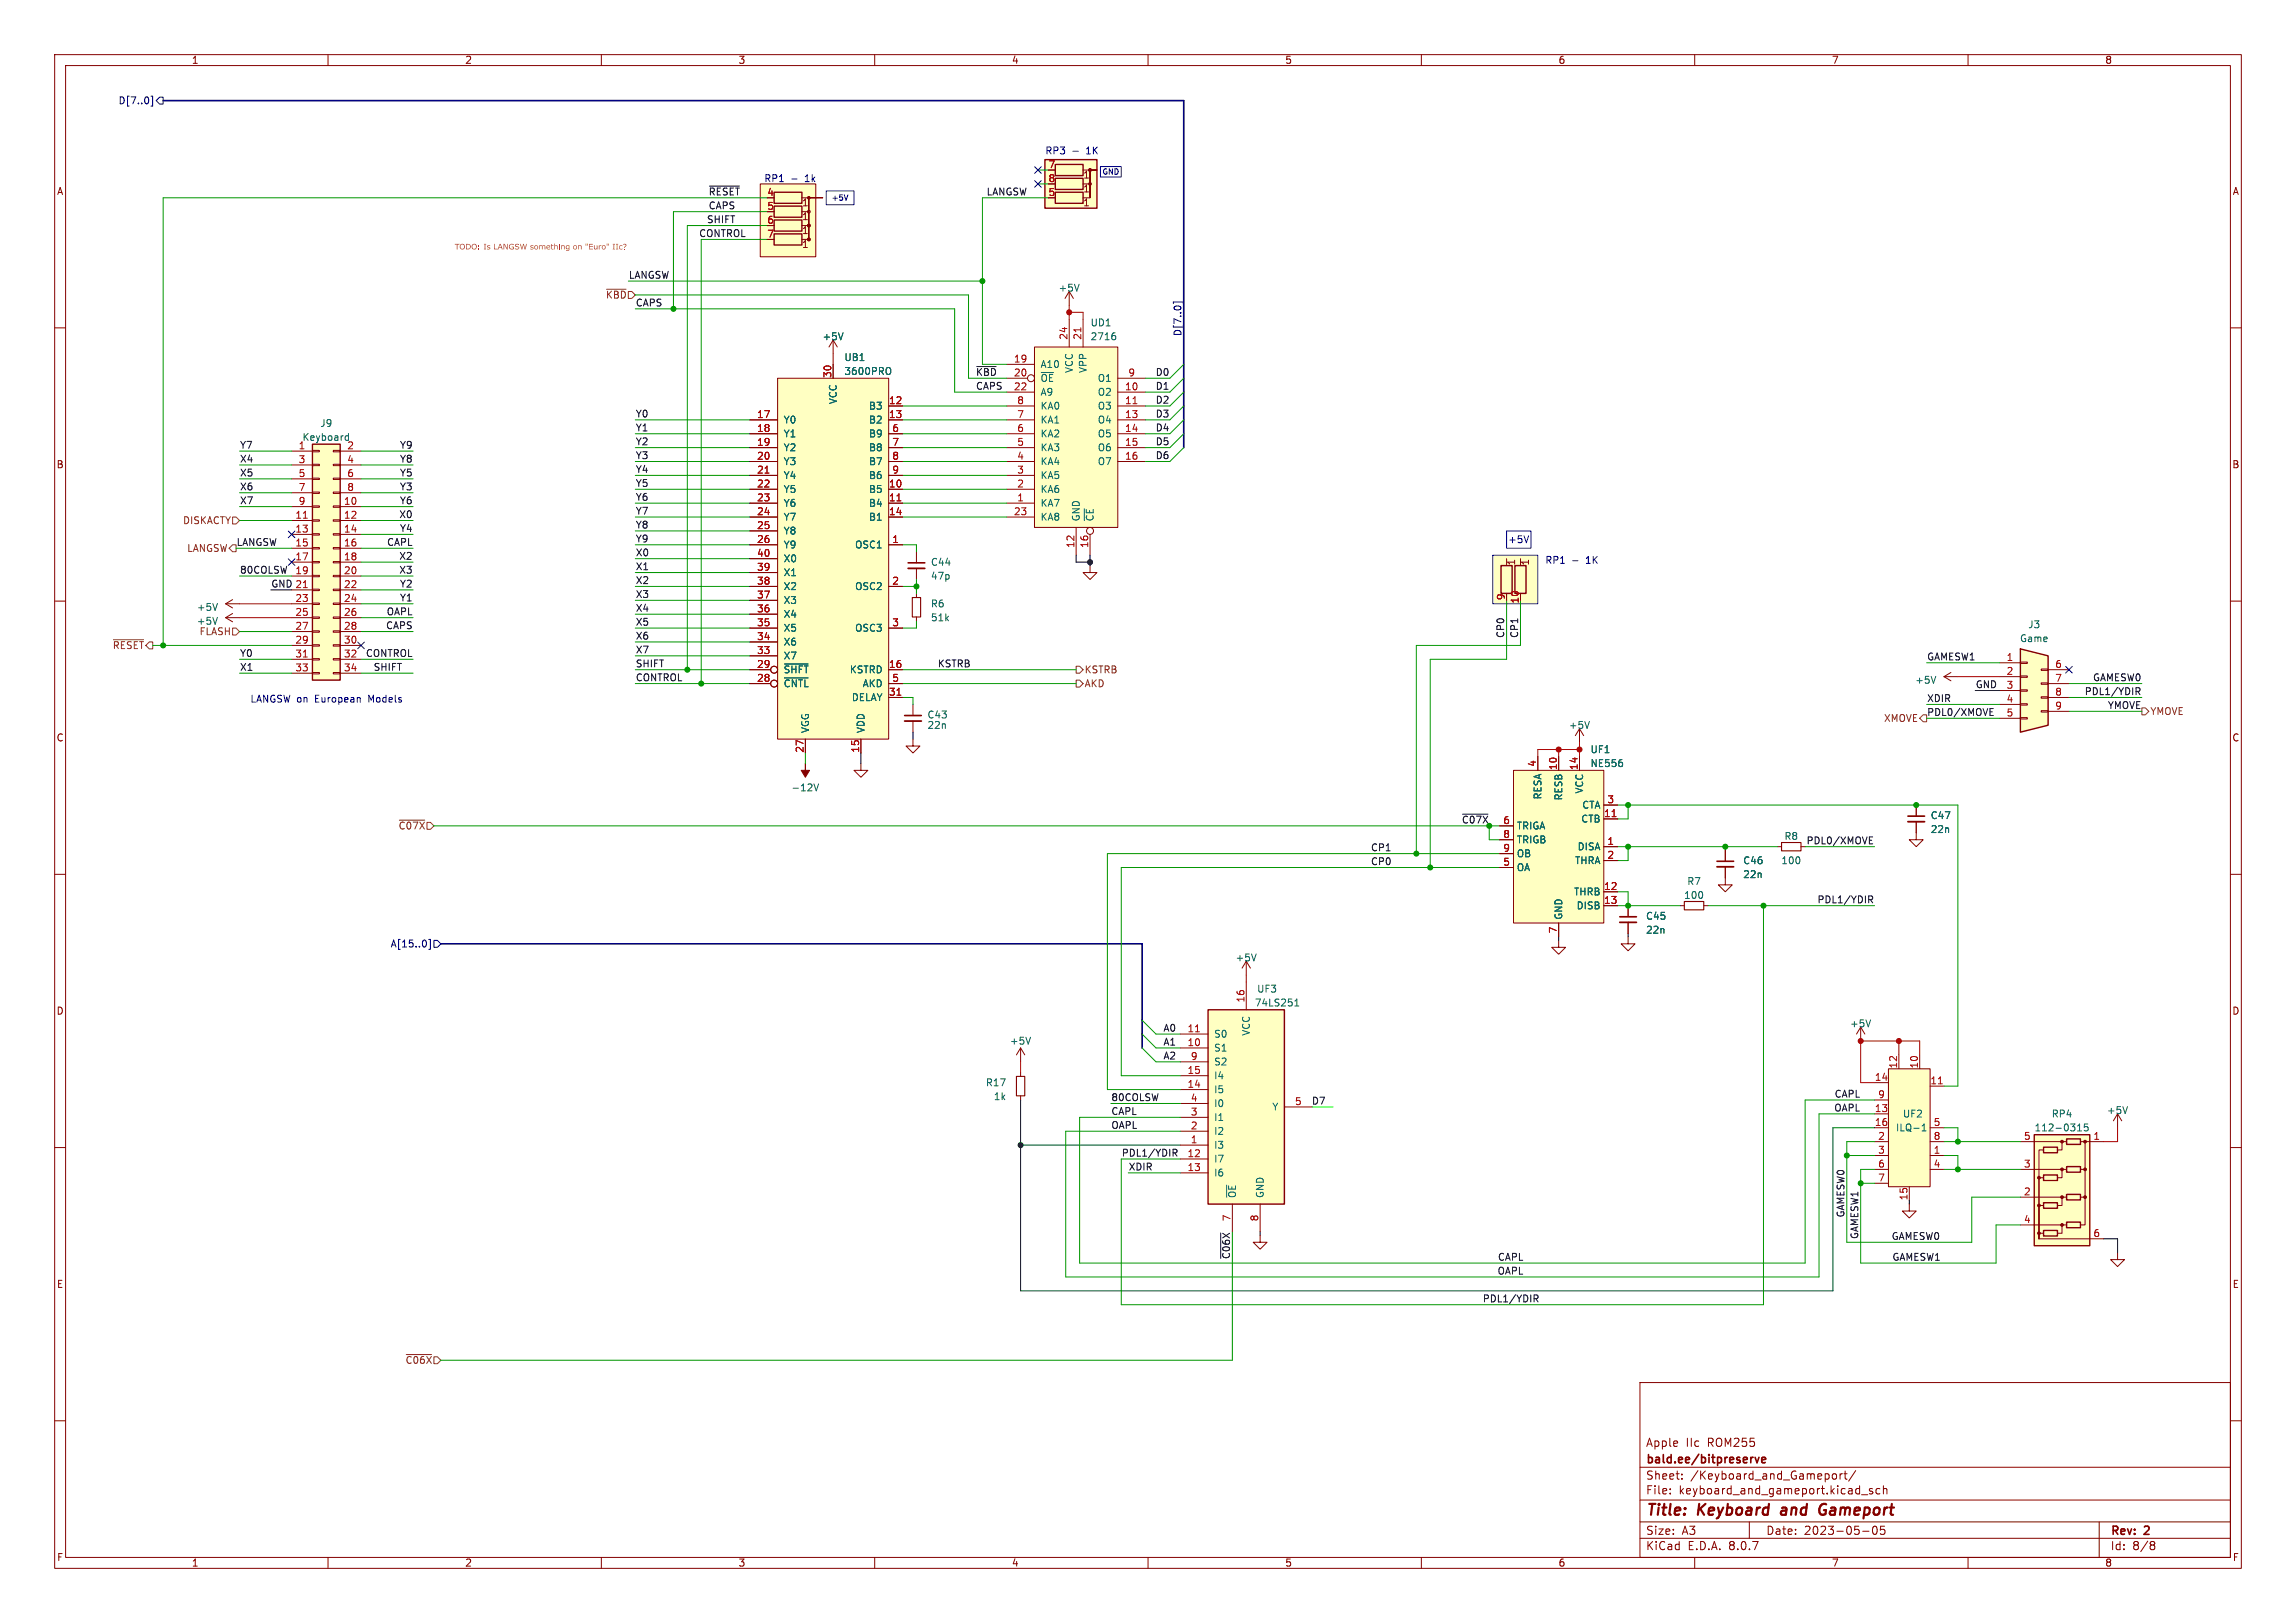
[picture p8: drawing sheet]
<svg xmlns="http://www.w3.org/2000/svg" width="420mm" height="297mm" viewBox="0 0 420 297" stroke-linecap="round" stroke-linejoin="round" font-family="sans-serif">
<defs><g id="words">
<g font-size="2.8" fill="#840000">
<text x="301" y="277.9">Title:</text>
<text x="310.6" y="277.9">Keyboard</text>
<text x="326.7" y="277.9">and</text>
<text x="334.4" y="277.9">Gameport</text>
</g>
<g font-size="2.1" fill="#840000">
<text x="301" y="268.2">bald.ee/bitpreserve</text>
<text x="301" y="265">Apple</text>
<text x="308.4" y="265">IIc</text>
<text x="312.4" y="265">ROM255</text>
<text x="301" y="273.7">File:</text>
<text x="301" y="271">Sheet:</text>
<text x="307.1" y="273.7">keyboard_and_gameport.kicad_sch</text>
<text x="309.2" y="271">/Keyboard_and_Gameport/</text>
<text x="301" y="281.1">Size:</text>
<text x="307.6" y="281.1">A3</text>
<text x="323" y="281.1">Date:</text>
<text x="330" y="281.1">2023-05-05</text>
<text x="386" y="281.3">Rev:</text>
<text x="392.4" y="281.3">2</text>
<text x="301" y="283.9">KiCad</text>
<text x="308.7" y="283.9">E.D.A.</text>
<text x="316.3" y="283.9">8.0.7</text>
<text x="386" y="283.9">Id:</text>
<text x="390.1" y="283.9">8/8</text>
</g>
<g font-size="1.8" fill="#840000">
<text x="35" y="11.9">1</text>
<text x="85" y="11.9">2</text>
<text x="135" y="11.9">3</text>
<text x="185" y="11.9">4</text>
<text x="235" y="11.9">5</text>
<text x="285" y="11.9">6</text>
<text x="335" y="11.9">7</text>
<text x="385" y="11.9">8</text>
<text x="10.3" y="35.9">A</text>
<text x="198" y="35.4">1</text>
<text x="198" y="32.9">1</text>
<text x="408.3" y="35.9">A</text>
<text x="146.6" y="38">1</text>
<text x="146.6" y="40.5">1</text>
<text x="198" y="38">1</text>
<text x="146.6" y="43">1</text>
<text x="146.6" y="45.6">1</text>
<text x="10.3" y="85.9">B</text>
<text x="408.2" y="85.9">B</text>
<text x="277.4" y="103.6" transform="rotate(-90 277.4 103.6)">1</text>
<text x="279.9" y="103.6" transform="rotate(-90 279.9 103.6)">1</text>
<text x="10.3" y="135.9">C</text>
<text x="408.2" y="135.9">C</text>
<text x="10.3" y="185.9">D</text>
<text x="408.2" y="185.9">D</text>
<text x="10.3" y="235.9">E</text>
<text x="408.3" y="235.9">E</text>
<text x="10.3" y="285.9">F</text>
<text x="35" y="286.9">1</text>
<text x="85" y="286.9">2</text>
<text x="135" y="286.9">3</text>
<text x="185" y="286.9">4</text>
<text x="235" y="286.9">5</text>
<text x="285" y="286.9">6</text>
<text x="335" y="286.9">7</text>
<text x="385" y="286.9">8</text>
<text x="408.3" y="285.9">F</text>
</g>
<g font-size="1.8" fill="#000084">
<text x="21.6" y="19.3">D[7..0]</text>
<text x="216.2" y="61.6" transform="rotate(-90 216.2 61.6)">D[7..0]</text>
<text x="71.4" y="173.6">A[15..0]</text>
</g>
<g font-size="1.8" fill="#0000c2">
<text x="191.1" y="28.3">RP3</text>
<text x="198.8" y="28.3">1K</text>
<text x="139.7" y="33.4">RP1</text>
<text x="147.4" y="33.4">1k</text>
<text x="275.8" y="99.6">+5V</text>
<text x="282.6" y="103.3">RP1</text>
<text x="290.2" y="103.3">1K</text>
<text x="45.7" y="128.7">LANGSW on</text>
<text x="57.7" y="128.7">European</text>
<text x="67.7" y="128.7">Models</text>
</g>
<g font-size="1.8" fill="#0f0f0f">
<text x="129.5" y="35.8">~{RESET}</text>
<text x="180.4" y="35.8">LANGSW</text>
<text x="129.2" y="40.9">SHIFT</text>
<text x="129.5" y="38.4">CAPS</text>
<text x="127.8" y="43.5">CONTROL</text>
<text x="114.9" y="51.1">LANGSW</text>
<text x="116.2" y="56.2">CAPS</text>
<text x="178.4" y="68.9">~{KBD} 20</text>
<text x="178.4" y="71.4">CAPS</text>
<text x="211.3" y="71.4">D1</text>
<text x="211.3" y="68.9">D0</text>
<text x="116.2" y="76.5">Y0</text>
<text x="211.3" y="73.9">D2</text>
<text x="211.3" y="76.5">D3</text>
<text x="43.8" y="82.2">Y7</text>
<text x="73.1" y="82.2">Y9</text>
<text x="116.2" y="79">Y1</text>
<text x="116.2" y="81.6">Y2</text>
<text x="211.3" y="79">D4</text>
<text x="211.3" y="81.6">D5</text>
<text x="43.8" y="87.3">X5</text>
<text x="43.8" y="84.7">X4</text>
<text x="43.8" y="89.8">X6</text>
<text x="73.1" y="84.7">Y8</text>
<text x="73.1" y="89.8">Y3</text>
<text x="73.1" y="87.3">Y5</text>
<text x="116.2" y="86.6">Y4</text>
<text x="116.2" y="84.1">Y3</text>
<text x="116.2" y="89.2">Y5</text>
<text x="211.3" y="84.1">D6</text>
<text x="43.8" y="92.4">X7</text>
<text x="72.9" y="94.9">X0</text>
<text x="73.1" y="92.4">Y6</text>
<text x="116.2" y="91.7">Y6</text>
<text x="116.2" y="94.3">Y7</text>
<text x="43.2" y="100">LANGSW</text>
<text x="70.7" y="100">CAPL</text>
<text x="73.1" y="97.4">Y4</text>
<text x="116.2" y="96.8">Y8</text>
<text x="116.2" y="101.9">X0</text>
<text x="116.2" y="99.3">Y9</text>
<text x="43.8" y="105.1">80COLSW</text>
<text x="49.5" y="107.6">GND 21</text>
<text x="72.9" y="102.5">X2</text>
<text x="72.9" y="105.1">X3</text>
<text x="73.1" y="107.6">Y2</text>
<text x="116.2" y="107">X2</text>
<text x="116.2" y="104.4">X1</text>
<text x="70.6" y="112.7">OAPL</text>
<text x="73.1" y="110.1">Y1</text>
<text x="116.2" y="109.5">X3</text>
<text x="116.2" y="112">X4</text>
<text x="70.5" y="115.2">CAPS</text>
<text x="116.2" y="119.7">X7</text>
<text x="116.2" y="114.6">X5</text>
<text x="116.2" y="117.1">X6</text>
<text x="275.2" y="116.8" transform="rotate(-90 275.2 116.8)">CP0</text>
<text x="277.8" y="116.8" transform="rotate(-90 277.8 116.8)">CP1</text>
<text x="43.8" y="122.8">X1</text>
<text x="43.8" y="120.3">Y0</text>
<text x="66.8" y="120.3">CONTROL</text>
<text x="68.3" y="122.8">SHIFT</text>
<text x="116.2" y="122.2">SHIFT</text>
<text x="116.2" y="124.7">CONTROL</text>
<text x="171.4" y="122.2">KSTRB</text>
<text x="352.4" y="120.9">GAMESW1</text>
<text x="382.8" y="124.7">GAMESW0</text>
<text x="352.4" y="131.1">PDL0/XMOVE</text>
<text x="352.4" y="128.6">XDIR</text>
<text x="361.3" y="126">GND</text>
<text x="381.3" y="127.3">PDL1/YDIR</text>
<text x="385.5" y="129.8">YMOVE</text>
<text x="250.7" y="155.9">CP1</text>
<text x="330.4" y="154.6">PDL0/XMOVE</text>
<text x="250.7" y="158.4">CP0</text>
<text x="332.4" y="165.4">PDL1/YDIR</text>
<text x="212.7" y="191.4">A1</text>
<text x="212.7" y="188.9">A0</text>
<text x="212.7" y="194">A2</text>
<text x="203.2" y="201.6">80COLSW</text>
<text x="239.9" y="202.2">D7</text>
<text x="335.4" y="203.5">OAPL</text>
<text x="335.5" y="200.9">CAPL</text>
<text x="203.2" y="204.1">CAPL</text>
<text x="203.2" y="206.7">OAPL</text>
<text x="205.1" y="211.7">PDL1/YDIR</text>
<text x="206.4" y="214.3">XDIR</text>
<text x="337.5" y="222.9" transform="rotate(-90 337.5 222.9)">GAMESW0</text>
<text x="340" y="226.8" transform="rotate(-90 340 226.8)">GAMESW1</text>
<text x="345.9" y="227">GAMESW0</text>
<text x="225.1" y="230.5" transform="rotate(-90 225.1 230.5)">~{C06X}7</text>
<text x="273.8" y="233.3">OAPL</text>
<text x="273.9" y="230.8">CAPL</text>
<text x="346.1" y="230.8">GAMESW1</text>
<text x="271.1" y="238.4">PDL1/YDIR</text>
</g>
<g font-size="1.8" fill="#a90000">
<text x="140.3" y="35.9">4</text>
<text x="191.7" y="35.9">5</text>
<text x="191.7" y="33.4">8</text>
<text x="191.7" y="30.9">7</text>
<text x="140.3" y="38.5">5</text>
<text x="140.3" y="41">6</text>
<text x="140.3" y="43.6">7</text>
<text x="195.3" y="62.3" transform="rotate(-90 195.3 62.3)">24</text>
<text x="197.9" y="62.3" transform="rotate(-90 197.9 62.3)">21</text>
<text x="152.1" y="69.3" transform="rotate(-90 152.1 69.3)">30</text>
<text x="185.4" y="66.4">19</text>
<text x="185.4" y="71.5">22</text>
<text x="205.7" y="71.5">10</text>
<text x="206.3" y="69">9</text>
<text x="138.4" y="76.6">17</text>
<text x="162.5" y="74">12</text>
<text x="162.5" y="76.6">13</text>
<text x="186" y="76.6">7</text>
<text x="186" y="74">8</text>
<text x="205.7" y="74">11</text>
<text x="205.7" y="76.6">13</text>
<text x="54.5" y="82.3">1</text>
<text x="138.4" y="79.1">18</text>
<text x="138.4" y="81.7">19</text>
<text x="163.1" y="79.1">6</text>
<text x="163.1" y="81.7">7</text>
<text x="186" y="81.7">5</text>
<text x="186" y="79.1">6</text>
<text x="205.7" y="79.1">14</text>
<text x="205.7" y="81.7">15</text>
<text x="54.5" y="84.8">3</text>
<text x="54.5" y="87.4">5</text>
<text x="54.5" y="89.9">7</text>
<text x="63.4" y="84.8">4</text>
<text x="63.4" y="87.4">6</text>
<text x="63.4" y="89.9">8</text>
<text x="138.4" y="84.2">20</text>
<text x="138.4" y="86.7">21</text>
<text x="138.4" y="89.3">22</text>
<text x="162.5" y="89.3">10</text>
<text x="163.1" y="84.2">8</text>
<text x="163.1" y="86.7">9</text>
<text x="186" y="89.3">2</text>
<text x="186" y="86.7">3</text>
<text x="186" y="84.2">4</text>
<text x="205.7" y="84.2">16</text>
<text x="53.9" y="95">11</text>
<text x="54.5" y="92.5">9</text>
<text x="62.8" y="92.5">10</text>
<text x="62.8" y="95">12</text>
<text x="138.4" y="91.8">23</text>
<text x="138.4" y="94.4">24</text>
<text x="162.5" y="91.8">11</text>
<text x="162.5" y="94.4">14</text>
<text x="185.4" y="94.4">23</text>
<text x="186" y="91.8">1</text>
<text x="53.9" y="97.5">13</text>
<text x="53.9" y="100.1">15</text>
<text x="62.8" y="97.5">14</text>
<text x="62.8" y="100.1">16</text>
<text x="138.4" y="96.9">25</text>
<text x="138.4" y="99.4">26</text>
<text x="138.4" y="102">40</text>
<text x="163.1" y="99.4">1</text>
<text x="196.6" y="100.4" transform="rotate(-90 196.6 100.4)">12</text>
<text x="199.1" y="100.4" transform="rotate(-90 199.1 100.4)">16</text>
<text x="53.9" y="102.6">17</text>
<text x="53.9" y="105.2">19</text>
<text x="62.8" y="102.6">18</text>
<text x="62.8" y="105.2">20</text>
<text x="62.8" y="107.7">22</text>
<text x="138.4" y="107.1">38</text>
<text x="138.4" y="104.5">39</text>
<text x="163.1" y="107.1">2</text>
<text x="53.9" y="110.2">23</text>
<text x="53.9" y="112.8">25</text>
<text x="62.8" y="110.2">24</text>
<text x="62.8" y="112.8">26</text>
<text x="138.4" y="112.1">36</text>
<text x="138.4" y="109.6">37</text>
<text x="275.3" y="109.9" transform="rotate(-90 275.3 109.9)">9</text>
<text x="277.9" y="110.5" transform="rotate(-90 277.9 110.5)">10</text>
<text x="53.9" y="115.3">27</text>
<text x="53.9" y="117.9">29</text>
<text x="62.8" y="115.3">28</text>
<text x="62.8" y="117.9">30</text>
<text x="138.4" y="119.8">33</text>
<text x="138.4" y="117.2">34</text>
<text x="138.4" y="114.7">35</text>
<text x="163.1" y="114.7">3</text>
<text x="53.9" y="120.4">31</text>
<text x="53.9" y="122.9">33</text>
<text x="62.8" y="120.4">32</text>
<text x="62.8" y="122.9">34</text>
<text x="138.4" y="124.8">28</text>
<text x="138.4" y="122.3">29</text>
<text x="162.5" y="122.3">16</text>
<text x="163.1" y="124.8">5</text>
<text x="367" y="121">1</text>
<text x="367" y="123.6">2</text>
<text x="375.8" y="122.3">6</text>
<text x="375.8" y="124.8">7</text>
<text x="162.5" y="127.4">31</text>
<text x="367" y="126.1">3</text>
<text x="367" y="128.7">4</text>
<text x="367" y="131.2">5</text>
<text x="375.8" y="127.4">8</text>
<text x="375.8" y="129.9">9</text>
<text x="147.1" y="137.8" transform="rotate(-90 147.1 137.8)">27</text>
<text x="157.2" y="137.8" transform="rotate(-90 157.2 137.8)">15</text>
<text x="281.1" y="140.4" transform="rotate(-90 281.1 140.4)">4</text>
<text x="284.9" y="141" transform="rotate(-90 284.9 141)">10</text>
<text x="288.7" y="141" transform="rotate(-90 288.7 141)">14</text>
<text x="293.3" y="149.6">11</text>
<text x="293.9" y="147.1">3</text>
<text x="274.9" y="153.4">8</text>
<text x="274.9" y="156">9</text>
<text x="274.9" y="150.9">6</text>
<text x="293.9" y="154.7">1</text>
<text x="274.9" y="158.5">5</text>
<text x="293.9" y="157.2">2</text>
<text x="293.3" y="162.9">12</text>
<text x="293.3" y="165.5">13</text>
<text x="284.9" y="170.9" transform="rotate(-90 284.9 170.9)">7</text>
<text x="227.7" y="183.6" transform="rotate(-90 227.7 183.6)">16</text>
<text x="217.1" y="191.5">10</text>
<text x="217.1" y="189">11</text>
<text x="217.1" y="196.6">15</text>
<text x="217.7" y="194.1">9</text>
<text x="342.9" y="197.9">14</text>
<text x="347.1" y="195.6" transform="rotate(-90 347.1 195.6)">12</text>
<text x="350.9" y="195.6" transform="rotate(-90 350.9 195.6)">10</text>
<text x="217.1" y="199.1">14</text>
<text x="217.7" y="201.7">4</text>
<text x="236.8" y="202.3">5</text>
<text x="342.9" y="203.6">13</text>
<text x="343.5" y="201">9</text>
<text x="353" y="198.5">11</text>
<text x="217.7" y="209.3">1</text>
<text x="217.7" y="206.8">2</text>
<text x="217.7" y="204.2">3</text>
<text x="342.9" y="206.1">16</text>
<text x="343.5" y="208.7">2</text>
<text x="353.6" y="206.1">5</text>
<text x="353.6" y="208.7">8</text>
<text x="370.1" y="208.7">5</text>
<text x="382.8" y="208.7">1</text>
<text x="217.1" y="211.8">12</text>
<text x="217.1" y="214.4">13</text>
<text x="343.5" y="211.2">3</text>
<text x="343.5" y="213.7">6</text>
<text x="353.6" y="211.2">1</text>
<text x="353.6" y="213.7">4</text>
<text x="370.1" y="213.7">3</text>
<text x="343.5" y="216.3">7</text>
<text x="349" y="219.8" transform="rotate(-90 349 219.8)">15</text>
<text x="370.1" y="218.8">2</text>
<text x="230.3" y="223.6" transform="rotate(-90 230.3 223.6)">8</text>
<text x="370.1" y="223.9">4</text>
<text x="382.8" y="226.4">6</text>
</g>
<g font-size="1.8" fill="#006464">
<text x="193.5" y="53.6">+5V</text>
<text x="199.4" y="59.9">UD1</text>
<text x="150.4" y="62.5">+5V</text>
<text x="199.4" y="62.5">2716</text>
<text x="154.4" y="68.8">3600PRO</text>
<text x="154.4" y="66.3">UB1</text>
<text x="190.2" y="67.5">A10</text>
<text x="190.2" y="70.1">~{OE}</text>
<text x="196.4" y="68.3" transform="rotate(-90 196.4 68.3)">VCC</text>
<text x="199" y="68.3" transform="rotate(-90 199 68.3)">VPP</text>
<text x="200.7" y="70.1">O1</text>
<text x="143.3" y="77.7">Y0</text>
<text x="153.3" y="74.1" transform="rotate(-90 153.3 74.1)">VCC</text>
<text x="158.9" y="75.2">B3</text>
<text x="158.9" y="77.7">B2</text>
<text x="190.2" y="72.6">A9</text>
<text x="190.2" y="77.7">KA1</text>
<text x="190.2" y="75.2">KA0</text>
<text x="200.7" y="72.6">O2</text>
<text x="200.7" y="75.2">O3</text>
<text x="200.7" y="77.7">O4</text>
<text x="55.2" y="80.9">Keyboard</text>
<text x="58.5" y="78.3">J9</text>
<text x="63.4" y="82.3">2</text>
<text x="143.3" y="80.2">Y1</text>
<text x="143.3" y="82.8">Y2</text>
<text x="158.9" y="80.2">B9</text>
<text x="158.9" y="82.8">B8</text>
<text x="190.2" y="82.8">KA3</text>
<text x="190.2" y="80.2">KA2</text>
<text x="200.7" y="80.2">O5</text>
<text x="200.7" y="82.8">O6</text>
<text x="143.3" y="85.3">Y3</text>
<text x="143.3" y="87.9">Y4</text>
<text x="158.9" y="85.3">B7</text>
<text x="158.9" y="87.9">B6</text>
<text x="190.2" y="87.9">KA5</text>
<text x="190.2" y="85.3">KA4</text>
<text x="200.7" y="85.3">O7</text>
<text x="143.3" y="90.4">Y5</text>
<text x="143.3" y="92.9">Y6</text>
<text x="143.3" y="95.5">Y7</text>
<text x="158.9" y="90.4">B5</text>
<text x="158.9" y="92.9">B4</text>
<text x="158.9" y="95.5">B1</text>
<text x="190.2" y="92.9">KA7</text>
<text x="190.2" y="90.4">KA6</text>
<text x="190.2" y="95.5">KA8</text>
<text x="197.7" y="95.5" transform="rotate(-90 197.7 95.5)">GND</text>
<text x="200.3" y="95.5" transform="rotate(-90 200.3 95.5)">~{CE}</text>
<text x="143.3" y="98">Y8</text>
<text x="143.3" y="100.6">Y9</text>
<text x="156.3" y="100.6">OSC1</text>
<text x="143.3" y="105.6">X1</text>
<text x="143.3" y="103.1">X0</text>
<text x="170.2" y="103.7">C44</text>
<text x="170.2" y="106.3">47p</text>
<text x="35.9" y="112">+5V</text>
<text x="143.3" y="113.3">X4</text>
<text x="143.3" y="110.7">X3</text>
<text x="143.3" y="108.2">X2</text>
<text x="156.3" y="108.2">OSC2</text>
<text x="170.2" y="111.4">R6</text>
<text x="170.2" y="113.9">51k</text>
<text x="143.3" y="118.3">X6</text>
<text x="143.3" y="115.8">X5</text>
<text x="156.3" y="115.8">OSC3</text>
<text x="369.4" y="117.7">Game</text>
<text x="370.9" y="115.2">J3</text>
<text x="143.3" y="126">~{CNTL}</text>
<text x="143.3" y="123.4">~{SHFT}</text>
<text x="143.3" y="120.9">X7</text>
<text x="155.4" y="123.4">KSTRD</text>
<text x="157.7" y="126">AKD</text>
<text x="350.2" y="125.3">+5V</text>
<text x="155.7" y="128.5">DELAY</text>
<text x="169.6" y="131.7">C43</text>
<text x="148.2" y="134.2" transform="rotate(-90 148.2 134.2)">VGG</text>
<text x="158.3" y="134.2" transform="rotate(-90 158.3 134.2)">VDD</text>
<text x="169.6" y="133.6">22n</text>
<text x="286.9" y="133.6">+5V</text>
<text x="290.8" y="138">UF1</text>
<text x="290.8" y="140.6">NE556</text>
<text x="144.7" y="145">-12V</text>
<text x="282.2" y="146.4" transform="rotate(-90 282.2 146.4)">RESA</text>
<text x="286" y="146.6" transform="rotate(-90 286 146.6)">RESB</text>
<text x="289.3" y="148.2">CTA</text>
<text x="289.8" y="145.3" transform="rotate(-90 289.8 145.3)">VCC</text>
<text x="277.4" y="152">TRIGA</text>
<text x="277.4" y="154.5">TRIGB</text>
<text x="288.5" y="155.8">DISA</text>
<text x="289.2" y="150.7">CTB</text>
<text x="326.3" y="153.9">R8</text>
<text x="353.1" y="150.1">C47</text>
<text x="353.1" y="152.6">22n</text>
<text x="277.4" y="159.6">OA</text>
<text x="277.4" y="157.1">OB</text>
<text x="288" y="158.3">THRA</text>
<text x="318.8" y="158.3">C46</text>
<text x="318.8" y="160.9">22n</text>
<text x="325.7" y="158.3">100</text>
<text x="287.8" y="164.1">THRB</text>
<text x="288.3" y="166.6">DISB</text>
<text x="308" y="164.7">100</text>
<text x="308.5" y="162.2">R7</text>
<text x="286" y="168.4" transform="rotate(-90 286 168.4)">GND</text>
<text x="301" y="168.5">C45</text>
<text x="301" y="171">22n</text>
<text x="225.9" y="176.1">+5V</text>
<text x="229.4" y="184.4">74LS251</text>
<text x="229.9" y="181.8">UF3</text>
<text x="184.7" y="191.4">+5V</text>
<text x="222" y="190.1">S0</text>
<text x="228.8" y="189.6" transform="rotate(-90 228.8 189.6)">VCC</text>
<text x="338.3" y="188.2">+5V</text>
<text x="222" y="192.6">S1</text>
<text x="222" y="197.7">I4</text>
<text x="222" y="195.2">S2</text>
<text x="180.2" y="199">R17</text>
<text x="181.7" y="201.5">1k</text>
<text x="222" y="200.3">I5</text>
<text x="222" y="202.8">I0</text>
<text x="232.6" y="203.4">Y</text>
<text x="222" y="207.9">I2</text>
<text x="222" y="205.3">I1</text>
<text x="346.7" y="207.2">ILQ-1</text>
<text x="348" y="204.7">UF2</text>
<text x="372.1" y="207.2">112-0315</text>
<text x="375.2" y="204.7">RP4</text>
<text x="385.3" y="204.1">+5V</text>
<text x="222" y="210.4">I3</text>
<text x="222" y="213">I7</text>
<text x="222" y="215.5">I6</text>
<text x="226.3" y="219.3" transform="rotate(-90 226.3 219.3)">~{OE}</text>
<text x="231.4" y="219.3" transform="rotate(-90 231.4 219.3)">GND</text>
</g>
<g font-size="1.8" fill="#725600">
<text x="110.7" y="54.8">~{KBD}</text>
<text x="33.4" y="96.1">DISKACTY</text>
<text x="34.1" y="101.2">LANGSW</text>
<text x="20.5" y="119">~{RESET}</text>
<text x="35.9" y="114.5">+5V</text>
<text x="36.4" y="116.4">FLASH</text>
<text x="198.3" y="126">AKD</text>
<text x="198.3" y="123.4">KSTRB</text>
<text x="393.3" y="131">YMOVE</text>
<text x="344.5" y="132.3">XMOVE</text>
<text x="72.8" y="152">~{C07X}</text>
<text x="74.1" y="249.8">~{C06X}</text>
</g>
<text font-size="1.8" fill="#009600" x="267.3" y="150.8">~{C07X} 6</text>
<g font-size="1.4" fill="#0000c2">
<text x="201.5" y="32.2">GND</text>
<text x="152" y="36.9">+5V</text>
</g>
<g font-size="1.4" fill="#c60">
<text x="83.2" y="45.8">TODO: Is LANGSW something</text>
<text x="104.8" y="45.8">on &quot;Euro&quot;</text>
<text x="112" y="45.8">IIc?</text>
</g>
</g></defs>
<g fill="none" stroke="#840000" stroke-width=".18">
<path d="M10 10h400v277h-400zM12 12h396v273h-396zM60 10v2M110 10v2M160 10v2M210 10v2M260 10v2M310 10v2M360 10v2M148 36.2h2.5M199.4 31.1v5.1M10 60h2"/>
<path d="M408 60h2M10 110h2M408 110h2M10 160h2M408 160h2M10 210h2M408 210h2M300 253h108v32h-108zM10 260h2M300 278.5h108M300 274.5h108M300 268.5h108"/>
<path d="M305.5 273.2v.2M305.5 272.5v.1M307.7 270.5v.2M307.7 269.8v.1M320 278.5v3M335.2 270l.2-.3 .4 .1 .1 .2v.4l-.1 .2-.4 .1-.2-.3M336.6 269.7v1M337 269.7l-.3 .1-.1 .2M337.3 269.7h.6M337.5 269.2v1.3l.4 .2M339.4 269.1l-1.2 1.9M340.5 273.5h1.2"/>
<path d="M342.5 272.5l-.3-.1-.3 .2 .1 .2 .5 .2v.3h-.6M342.7 279.4a.81 .81 0 0 0 .3 1.4l.2-.2 .2-.4-.2-.8M343.9 272.5l-.5-.1-.2 .3v.4l.1 .2h.6M344 279.3l-.1 .7 .3-.1h.5l.1 .6-.3 .3-.6-.2M344.5 272.5l.2-.1 .4 .1 .1 .9M344.5 271.9v1.5M384 278.5v6.5M408 260h2M60 285v2M110 285v2M160 285v2M210 285v2"/>
<path d="M260 285v2M300 281.5h108M310 285v2M340.7 280.2h1.2M360 285v2M393.6 282.1l.4 .1 .2 .2-.3 .3M393.6 282.7h.3M393.9 282.7l.2 .2 .1 .4-.2 .2-.4 .1"/>
</g>
<path d="M325.9 276.5l-.1 .4 .2 .3M332.8 276.7a.63 .63 0 0 0 1 .4M333.6 276.3h.4M333.9 275.2a.91 .91 0 0 0-1.1 .9" fill="none" stroke="#840000" stroke-width=".4"/>
<path d="M321 266.7l.4 1 .4-1M322.3 267.2l.7-.2-.1-.2-.4-.1-.2 .2v.7h.6" fill="none" stroke="#840000" stroke-width=".3"/>
<g fill="#840000" stroke="#840000" stroke-width=".18">
<circle cx="148" cy="36.2" r=".25"/>
<circle cx="148" cy="38.7" r=".25"/>
<circle cx="199.4" cy="33.7" r=".25"/>
</g>
<g fill="#ffffc2">
<path d="M273 101.6h8.3v8.9h-8.3z"/>
<path d="M191.1 29.2h9.6v8.9h-9.6z"/>
</g>
<circle cx="199.4" cy="31.1" r=".25" fill="#840000" stroke="#840000" stroke-width=".18"/>
<path d="M199.4 31.1h1.3z" fill="#840000"/>
<path d="M139.1 33.7h10.1v13.3h-10.1z" fill="#ffffc2"/>
<g fill="#840000" stroke="#840000" stroke-width=".18">
<circle cx="148" cy="41.3" r=".25"/>
<circle cx="148" cy="43.8" r=".25"/>
</g>
<path d="M148 36.2v7.6M288.9 133.4l-.7 1.2M288.9 133.4v2.5M288.9 133.4l.8 1.2M315.6 158.6v3.3h1.3l-1.3 1.3-1.3-1.3h1.3M315.6 155.6v2M325.1 154.9h.8M329.4 154.9h.8M307.3 165.7h.8M311.7 165.7h.7" fill="none" stroke="#840000" stroke-width=".18"/>
<path d="M314.1 158.6h3" fill="none" stroke="#840000" stroke-width=".33"/>
<path d="M314.1 157.6h3" fill="none" stroke="#840000" stroke-width=".3"/>
<path d="M325.9 154.2h3.5v1.5h-3.5zM308.1 165h3.6v1.5h-3.6z" fill="none" stroke="#840000" stroke-width=".2"/>
<path d="M290.7 132l-.4 1.3" fill="none" stroke="#006464" stroke-width=".18"/>
<path d="M221 184.8h13.9v35.5h-13.9z" fill="#ffffc2"/>
<path d="M221 184.8h13.9v35.5h-13.9z" fill="none" stroke="#840000" stroke-width=".25"/>
<g fill="none" stroke="#840000" stroke-width=".18">
<path d="M152.4 62.2l-.8 1.3M152.4 62.2v2.6M152.4 62.2l.8 1.3M228 179.7v5.1M285.1 172.1v1.3h1.3l-1.3 1.2-1.3-1.2h1.3M297.8 171.5v1.2h1.3l-1.3 1.3-1.3-1.3h1.3M215.9 191.8h5.1M215.9 189.2h5.1M215.9 199.4h5.1M215.9 196.9h5.1M215.9 194.3h5.1M340.4 188l-.8 1.2"/>
<path d="M340.4 188v2.5M340.4 188l.7 1.2M215.9 209.6h5.1M215.9 212.1h5.1M215.9 214.6h5.1M215.9 207h5.1M215.9 204.5h5.1M215.9 201.9h5.1M234.9 202.6h5.1M225.4 220.3v5.1M230.5 226.1v1.2h1.3l-1.3 1.3-1.3-1.3h1.3M230.5 220.3v5.1"/>
<path d="M349.2 220.3v1.3h1.3l-1.3 1.3-1.2-1.3h1.2"/>
</g>
<path d="M218.7 188.8h.7" fill="none" stroke="#a90000" stroke-width=".18"/>
<path d="M154.2 60.9l-.4 1.3M236.9 184.1h.7M236.9 183.2l.3-.4v1.3M342.2 186.6l-.4 1.3" fill="none" stroke="#006464" stroke-width=".18"/>
<path d="M345.4 195.6h7.7v21.6h-7.7z" fill="#ffffc2"/>
<g fill="none" stroke="#840000" stroke-width=".18">
<path d="M199.4 103.5v1.3h1.3l-1.3 1.2-1.3-1.2h1.3M275.6 102.2v1.3M350.5 152.4v1.3h1.3l-1.3 1.2-1.3-1.2h1.3M342.9 198.1h2.5M345.4 195.6h7.7v21.6h-7.7zM347.3 193v2.6M351.2 193v2.6M353.1 198.8h2.5M342.9 211.5h2.5M342.9 203.8h2.5M342.9 206.4h2.5M342.9 208.9h2.5"/>
<path d="M342.9 214h2.5M342.9 216.5h2.5M342.9 201.3h2.5M349.2 217.2v2.5M353.1 211.5h2.5M353.1 206.4h2.5M353.1 208.9h2.5M353.1 214h2.5M387.3 229.2v1.3h1.3l-1.3 1.3-1.2-1.3h1.2"/>
</g>
<path d="M354.6 198.3h.7" fill="none" stroke="#a90000" stroke-width=".18"/>
<path d="M351.6 207h.7M351.6 206l.4-.3v1.3" fill="none" stroke="#006464" stroke-width=".18"/>
<path d="M274.6 103.5h2v5.1h-2z" fill="none" stroke="#840000" stroke-width=".25"/>
<path d="M369.6 118.7l5 1.3v12.7l-5 1.3z" fill="#ffffc2"/>
<path d="M369.6 118.7l5 1.3v12.7l-5 1.3z" fill="none" stroke="#840000" stroke-width=".25"/>
<g fill="none" stroke="#840000" stroke-width=".18">
<path d="M365.8 121.3h3.8M365.8 123.8h3.8M365.8 126.4h3.8M365.8 128.9h3.8M365.8 131.4h3.8M369.6 131.3h1.2v.3h-1.2zM369.6 128.8h1.2v.2h-1.2zM369.6 126.2h1.2v.3h-1.2zM369.6 123.7h1.2v.3h-1.2zM369.6 121.2h1.2v.2h-1.2zM373.4 130h1.2v.3h-1.2zM373.4 127.5h1.2v.3h-1.2z"/>
<path d="M373.4 125h1.2v.2h-1.2zM373.4 122.4h1.2v.3h-1.2zM374.6 122.6h3.9M374.6 125.1h3.9M374.6 127.6h3.9M374.6 130.2h3.9"/>
</g>
<path d="M189.2 63.5h15.3v33h-15.3z" fill="#ffffc2"/>
<g fill="none" stroke="#840000" stroke-width=".18">
<path d="M146.7 36.2h1.3M198.1 36.2h1.3M198.1 33.7h1.3M195.6 58.4v5.1M198.1 58.4v5.1M184.1 71.8h5.1M184.1 74.3h5.1M184.1 76.8h5.1M184.1 79.4h5.1M184.1 66.7h5.1M184.1 69.2h3.9M189.2 63.5h15.3v33h-15.3z"/>
<path d="M204.5 71.8h5M204.5 74.3h5M204.5 76.8h5M204.5 79.4h5M204.5 69.2h5M184.1 92.1h5.1M184.1 81.9h5.1M184.1 84.5h5.1M184.1 89.5h5.1M184.1 94.6h5.1M184.1 87h5.1M196.8 96.5v5.1"/>
<path d="M199.4 97.8v3.8M204.5 81.9h5M204.5 84.5h5M41.3 110.5l1.2 .8M41.3 110.5h2.5M41.3 113l1.2 .8M41.3 113h2.5M42.5 109.7l-1.2 .8M42.5 112.3l-1.2 .7M278.1 102.2v1.3M355.6 123.8l1.3 .8M355.6 123.8h2.5"/>
<path d="M356.9 123.1l-1.3 .7M350.5 147.3v2.1M350.5 150.4v2M387.3 203.8l-.7 1.3M387.3 203.8v2.6M387.3 203.8l.8 1.3"/>
<circle cx="188.6" cy="69.2" r=".63"/>
<circle cx="199.4" cy="97.2" r=".63"/>
</g>
<path d="M197.7 60v.7M207.3 73.9h.7" fill="none" stroke="#a90000" stroke-width=".18"/>
<path d="M203.7 60.9h.3M203.9 61.4l.2 .2v.3l-.2 .3M39.8 110.4l-.5 1.3M39.8 113l-.5 1.2M354.1 123.8l-.4 1.2M389.2 202.5l-.5 1.3" fill="none" stroke="#006464" stroke-width=".18"/>
<path d="M349 150.4h3" fill="none" stroke="#840000" stroke-width=".33"/>
<path d="M349 149.4h3" fill="none" stroke="#840000" stroke-width=".3"/>
<path d="M141.6 35.2h5.1v2h-5.1zM193 35.2h5.1v2h-5.1zM193 32.6h5.1v2.1h-5.1zM277.1 103.5h2v5.1h-2z" fill="none" stroke="#840000" stroke-width=".25"/>
<path d="M276.9 141h16.5v27.9h-16.5z" fill="#ffffc2"/>
<g fill="none" stroke="#840000" stroke-width=".18">
<path d="M146.7 38.7h1.3M198.1 31.1h1.3M167.6 101v2M167.6 104v2M167.6 108.6v.7M167.6 112.9v.8M281.3 138.4v2.6M285.1 138.4v2.6M288.9 138.4v2.6M274.3 158.8h2.6M274.3 151.1h2.6M274.3 153.7h2.6"/>
<path d="M274.3 156.2h2.6M276.9 141h16.5v27.9h-16.5zM293.4 154.9h2.5M293.4 149.9h2.5M293.4 157.5h2.5M293.4 147.3h2.5M228 175.9l-.8 1.3M228 175.9v2.5M228 175.9l.7 1.3M285.1 168.9v2.6M293.4 163.2h2.5M293.4 165.7h2.5"/>
<path d="M186.7 191.8l-.8 1.2M186.7 191.8v2.5M186.7 196.2v.8M186.7 191.8l.8 1.2M186.7 200.5v.8"/>
</g>
<path d="M294.9 149.4h.7" fill="none" stroke="#a90000" stroke-width=".18"/>
<path d="M296.7 139.6v.6M229.8 174.6l-.4 1.2M188.5 189.8l-.4 1.3" fill="none" stroke="#006464" stroke-width=".18"/>
<path d="M141.6 37.7h5.1v2.1h-5.1zM193 30.1h5.1v2h-5.1z" fill="none" stroke="#840000" stroke-width=".25"/>
<path d="M166.1 104h3.1" fill="none" stroke="#840000" stroke-width=".33"/>
<path d="M166.1 103h3.1" fill="none" stroke="#840000" stroke-width=".3"/>
<path d="M166.9 109.3h1.5v3.6h-1.5zM185.9 197h1.6v3.5h-1.6z" fill="none" stroke="#840000" stroke-width=".2"/>
<path d="M372.1 207.6h10.2v20.4h-10.2z" fill="#ffffc2"/>
<path d="M141.6 40.3h5.1v2h-5.1zM141.6 42.8h5.1v2h-5.1zM372.1 207.6h10.2v20.4h-10.2zM373.8 215h2.6v1h-2.6zM373.8 209.9h2.6v1h-2.6zM378 218.6h2.6v1h-2.6zM378 213.5h2.6v1h-2.6zM378 208.4h2.6v1h-2.6zM373.8 225.2h2.6v1h-2.6zM373.8 220.1h2.6v1h-2.6zM378 223.6h2.6v1.1h-2.6z" fill="none" stroke="#840000" stroke-width=".25"/>
<g fill="#840000" stroke="#840000" stroke-width=".18">
<circle cx="373" cy="225.7" r=".25"/>
<circle cx="373" cy="220.6" r=".25"/>
<circle cx="373" cy="215.5" r=".25"/>
<circle cx="377.2" cy="224.2" r=".25"/>
<circle cx="377.2" cy="219.1" r=".25"/>
<circle cx="377.2" cy="214" r=".25"/>
<circle cx="377.2" cy="208.9" r=".25"/>
<circle cx="381.4" cy="219.1" r=".25"/>
<circle cx="381.4" cy="214" r=".25"/>
<circle cx="381.4" cy="208.9" r=".25"/>
</g>
<g fill="none" stroke="#840000" stroke-width=".18">
<path d="M146.7 41.3h1.3M146.7 43.8h1.3M369.6 219.1h8.4M369.6 214h8.4M369.6 208.9h8.4M373.8 215.5h-.8v11.2M373.8 210.4h-.8v16.3M377.2 219.1v1.5h-.8M377.2 214v1.5h-.8M377.2 208.9v1.5h-.8M380.6 208.9h4.2M381.4 219.1v5.1h-.8"/>
<path d="M381.4 214v5.1h-.8M381.4 208.9v5.1h-.8M369.6 224.2h8.4M373 226.7h11.8M373.8 225.7h-.8v1M373.8 220.6h-.8v6.1M377.2 224.2v1.5h-.8"/>
</g>
<path d="M380 207h.8M380 206l.4-.3v1.3M381.9 205.7h-.6l-.1 .6 .2-.1h.4l.2 .2-.1 .4-.2 .2-.5-.2" fill="none" stroke="#006464" stroke-width=".18"/>
<path d="M57.1 81.3h5.1v43.2h-5.1z" fill="#ffffc2"/>
<g fill="none" stroke="#840000" stroke-width=".18">
<path d="M53.3 82.6h3.8M53.3 92.7h3.8M53.3 95.3h3.8M53.3 97.8h3.8M53.3 85.1h3.8M53.3 87.6h3.8M53.3 90.2h3.8M57.1 97.7h1.3v.2h-1.3zM57.1 95.1h1.3v.3h-1.3zM57.1 92.6h1.3v.2h-1.3zM57.1 90h1.3v.3h-1.3zM57.1 87.5h1.3v.3h-1.3z"/>
<path d="M57.1 85h1.3v.2h-1.3zM57.1 82.4h1.3v.3h-1.3zM61 97.7h1.2v.2h-1.2zM61 95.1h1.2v.3h-1.2zM61 92.6h1.2v.2h-1.2zM61 90h1.2v.3h-1.2zM61 87.5h1.2v.3h-1.2zM61 85h1.2v.2h-1.2zM61 82.4h1.2v.3h-1.2zM62.2 82.6h3.8M62.2 92.7h3.8M62.2 95.3h3.8"/>
<path d="M62.2 97.8h3.8M62.2 85.1h3.8M62.2 87.6h3.8M62.2 90.2h3.8M53.3 100.3h3.8M53.3 102.9h3.8M53.3 105.4h3.8M53.3 108h3.8M53.3 110.5h3.8M53.3 113h3.8M53.3 115.6h3.8M53.3 118.1h3.8"/>
<path d="M57.1 118h1.3v.2h-1.3zM57.1 115.4h1.3v.3h-1.3zM57.1 112.9h1.3v.3h-1.3zM57.1 110.4h1.3v.2h-1.3zM57.1 107.8h1.3v.3h-1.3zM57.1 105.3h1.3v.2h-1.3zM57.1 102.7h1.3v.3h-1.3zM57.1 100.2h1.3v.3h-1.3zM61 118h1.2v.2h-1.2zM61 115.4h1.2v.3h-1.2zM61 112.9h1.2v.3h-1.2zM61 110.4h1.2v.2h-1.2z"/>
<path d="M61 107.8h1.2v.3h-1.2zM61 105.3h1.2v.2h-1.2zM61 102.7h1.2v.3h-1.2zM61 100.2h1.2v.3h-1.2zM62.2 100.3h3.8M62.2 102.9h3.8M62.2 105.4h3.8M62.2 108h3.8M62.2 110.5h3.8M62.2 113h3.8M62.2 115.6h3.8M62.2 118.1h3.8"/>
<path d="M53.3 120.7h3.8M53.3 123.2h3.8M57.1 123.1h1.3v.2h-1.3zM57.1 120.5h1.3v.3h-1.3zM61 123.1h1.2v.2h-1.2zM61 120.5h1.2v.3h-1.2zM62.2 120.7h3.8M62.2 123.2h3.8M167 135.3v1.2h1.3l-1.3 1.3-1.3-1.3h1.3M167 128.9v2M167 132v2"/>
</g>
<path d="M57.1 81.3h5.1v43.2h-5.1z" fill="none" stroke="#840000" stroke-width=".25"/>
<path d="M55.5 94.8h.7M55.5 107.5h.7M55.5 120.2h.7" fill="none" stroke="#a90000" stroke-width=".18"/>
<path d="M63.3 79.8h.4M63.7 79.3v1.3" fill="none" stroke="#006464" stroke-width=".18"/>
<path d="M165.5 132h3" fill="none" stroke="#840000" stroke-width=".33"/>
<path d="M165.5 130.9h3" fill="none" stroke="#840000" stroke-width=".3"/>
<path d="M142.2 69.2h20.4v66.1h-20.4z" fill="#ffffc2"/>
<g fill="none" stroke="#840000" stroke-width=".18">
<path d="M195.6 53.3l-.8 1.3M195.6 53.3v2.6M195.6 53.3l.7 1.3M137.2 76.8h5M137.2 79.4h5M142.2 69.2h20.4v66.1h-20.4zM152.4 66.7v2.5M162.6 74.3h2.5M162.6 76.8h2.5M162.6 79.4h2.5M137.2 99.7h5M137.2 89.5h5"/>
<path d="M137.2 92.1h5M137.2 94.6h5M137.2 81.9h5M137.2 84.5h5M137.2 87h5M137.2 97.2h5M162.6 99.7h2.5M162.6 89.5h2.5M162.6 92.1h2.5M162.6 94.6h2.5M162.6 81.9h2.5M162.6 84.5h2.5"/>
<path d="M162.6 87h2.5M137.2 107.3h5M137.2 114.9h5M137.2 117.5h5M137.2 112.4h5M137.2 109.9h5M137.2 104.8h5M137.2 102.2h5M162.6 107.3h2.5M162.6 114.9h2.5M137.2 122.6h3.8M137.2 125.1h3.8"/>
<path d="M137.2 120h5M147.3 135.3v2.5M157.5 139.7v1.3h1.2l-1.2 1.2-1.3-1.2h1.3M157.5 135.3v2.5M162.6 122.6h2.5M162.6 125.1h2.5M162.6 127.6h2.5M297.8 165.7v2.1M297.8 168.8v2"/>
<circle cx="141.6" cy="125.1" r=".63"/>
<circle cx="141.6" cy="122.6" r=".63"/>
</g>
<path d="M139.9 86.6h.8M164.1 91.7h.7M164.1 127.2h.7" fill="none" stroke="#a90000" stroke-width=".18"/>
<path d="M197.4 52l-.4 1.3M162.6 67.3h.2a.81 .81 0 0 1-.2 1.2M143.5 124.1h4.3M143.5 121.5h4.3M148.9 143.5l.4 1.2 .4-1.2" fill="none" stroke="#006464" stroke-width=".18"/>
<path d="M296.3 168.8h3" fill="none" stroke="#840000" stroke-width=".33"/>
<path d="M296.3 167.8h3" fill="none" stroke="#840000" stroke-width=".3"/>
<path d="M147.3 139.7v1.3h.8l-.8 1.2-.7-1.2h.7z" fill="#840000" stroke="#840000" stroke-width=".18"/>
<path d="M111 52.9h3.5M42.5 94.6h.7l.6 .7-.6 .6h-.7zM20.8 117.1h5.5M41.9 100.3l.6-.6h.7v1.3h-.7zM42.5 114.9h.7l.6 .7-.6 .6h-.7zM196.8 124.5h.7l.6 .6-.6 .6h-.7zM196.8 121.9h.7l.6 .7-.6 .6h-.7zM351.8 130.8h.6v1.3h-.6l-.6-.7zM391.8 129.5h.6l.7 .7-.7 .6h-.6zM73 150.1h4.7M74.3 247.9h4.7" fill="none" stroke="#725600" stroke-width=".18"/>
<path d="M27.6 17.6h.3v1.8h-.3M29.2 17.8h.6v1.3h-.6l-.6-.7zM214.6 55.6v-.3h1.8v.3M77.9 172.3v.8M78.4 171.9h.3v1.8h-.3M79.4 172.1h.6l.6 .6-.6 .7h-.6z" fill="none" stroke="#000084" stroke-width=".18"/>
<g fill="none" stroke="#0f0f0f" stroke-width=".18">
<path d="M129.8 34.1h5.5M178.7 67.1h3.5M364 130.3h.4M364 130.9h.6M364 129.7h.6M390.7 125.9h.5l.3 .2-.2 .4h-.6M391 126.5l.5 .6M267.5 149h4.7M342 153.8h.4M342 154.4h.6M342 153.2h.6M341.8 164h.5l.3 .2-.2 .4h-.6"/>
<path d="M342.1 164.6l.5 .6M214.6 210.3h.5l.2 .2-.1 .4-.6 .1M214.9 211l.4 .6M223.3 225.6v4.7M280.6 237h.5l.2 .2-.1 .4h-.6M280.9 237.6l.4 .6"/>
</g>
<g fill="#c60">
<path d="M103.6 45l.6-.1v.7a.32 .32 0 0 1-.3 .3 .32 .32 0 0 1-.3-.1 .27 .27 0 0 0 .3 0 .27 .27 0 0 0 .1-.3 .32 .32 0 0 1-.4 .1 .32 .32 0 0 1-.1-.4l.2 .3 .3-.1v-.4h-.3l-.1 .2h-.1z"/>
<path d="M111.2 44.6h.2v.4z"/>
</g>
<path d="M144.8 32.8h1M151.1 34.9h5.1v2.6h-5.1zM155.1 35.6l-.3 1M196.3 27.7h.9M201.3 30.5h3.8v1.9h-3.8zM275.6 97.2h4.4v3.1h-4.4zM279.6 98.1l-.4 1.2M273 101.6h8.3v8.9h-8.3zM287.7 102.6h1" fill="none" stroke="#0000c2" stroke-width=".18"/>
<g fill="none" stroke="#840000" stroke-width=".18">
<path d="M139.1 33.7h10.1v13.3h-10.1zM148 36.2h2.5zM148 36.2v7.6zM199.4 31.1v5.1zM199.4 31.1h1.3zM137.2 76.8h5M137.2 79.4h5M152.4 66.7v2.5M162.6 74.3h2.5M162.6 76.8h2.5M162.6 79.4h2.5M137.2 99.7h5"/>
<path d="M137.2 89.5h5M137.2 92.1h5M137.2 94.6h5M137.2 81.9h5M137.2 84.5h5M137.2 87h5M137.2 97.2h5M162.6 99.7h2.5M162.6 89.5h2.5M162.6 92.1h2.5M162.6 94.6h2.5M162.6 81.9h2.5"/>
<path d="M162.6 84.5h2.5M162.6 87h2.5M137.2 107.3h5M137.2 114.9h5M137.2 117.5h5M137.2 112.4h5M137.2 109.9h5M137.2 104.8h5M137.2 102.2h5M162.6 107.3h2.5M162.6 114.9h2.5M137.2 122.6h3.8"/>
<path d="M137.2 125.1h3.8M137.2 120h5M147.3 135.3v2.5M157.5 135.3v2.5M162.6 122.6h2.5M162.6 125.1h2.5M162.6 127.6h2.5M281.3 138.4v2.6M285.1 138.4v2.6M288.9 138.4v2.6M274.3 158.8h2.6M274.3 151.1h2.6"/>
<path d="M274.3 153.7h2.6M274.3 156.2h2.6M293.4 154.9h2.5M293.4 149.9h2.5M293.4 157.5h2.5M293.4 147.3h2.5M315.6 155.6v2M315.6 158.6v2.1M350.5 147.3v2.1M350.5 150.4v2M285.1 168.9v2.6M293.4 163.2h2.5"/>
<path d="M293.4 165.7h2.5M297.8 165.7v2.1M297.8 168.8v2"/>
<circle cx="148" cy="38.7" r=".25"/>
<circle cx="148" cy="36.2" r=".25"/>
<circle cx="199.4" cy="31.1" r=".25"/>
<circle cx="199.4" cy="33.7" r=".25"/>
<circle cx="148" cy="41.3" r=".25"/>
<circle cx="148" cy="43.8" r=".25"/>
<circle cx="141.6" cy="125.1" r=".63"/>
<circle cx="141.6" cy="122.6" r=".63"/>
</g>
<path d="M191.1 29.2h9.6v8.9h-9.6z" fill="none" stroke="#840000" stroke-width=".25"/>
<path d="M29.8 18.4h186.7v63.5M80.6 172.7h128.3v19.1" fill="none" stroke="#000084" stroke-width=".3"/>
<g fill="none" stroke="#009600" stroke-width=".18">
<path d="M140.3 36.2h-110.5v81.9M140.3 38.7h-17.1v17.8M189.9 33.7h1.9M189.9 31.1h1.9M191.8 36.2h-12.1v30.5h4.4M114.9 51.4h64.8M116.2 56.5h58.4v15.3h9.5M116.2 54h61v15.2h6.9M140.3 41.3h-14.6v81.3M140.3 43.8h-12v81.3M116.2 79.4h21M116.2 76.8h21"/>
<path d="M165.1 79.4h19M165.1 76.8h19M165.1 74.3h19M216.5 66.7l-2.5 2.5h-4.5M216.5 79.4l-2.5 2.5h-4.5M216.5 76.8l-2.5 2.6h-4.5M216.5 74.3l-2.5 2.5h-4.5M216.5 69.2l-2.5 2.6h-4.5M216.5 71.8l-2.5 2.5h-4.5M43.8 87.6h9.5M43.8 90.2h9.5M43.8 85.1h9.5"/>
<path d="M43.8 92.7h9.5M43.8 95.3h9.5M43.8 82.6h9.5M66 87.6h9.6M66 90.2h9.6M66 85.1h9.6M66 92.7h9.6M66 95.3h9.6M66 82.6h9.6M66 97.8h9.6M116.2 81.9h21M116.2 84.5h21"/>
<path d="M116.2 89.5h21M116.2 87h21M116.2 92.1h21M116.2 94.6h21M116.2 99.7h21M116.2 97.2h21M165.1 81.9h19M165.1 84.5h19M165.1 89.5h19M165.1 87h19M165.1 92.1h19M165.1 94.6h19"/>
<path d="M165.1 99.7h2.5v1.3M216.5 81.9l-2.5 2.6h-4.5M27.9 118.1h25.4M43.2 100.3h10.1M43.8 105.4h9.5M43.8 115.6h9.5M66 100.3h9.6M66 105.4h9.6M66 108h9.6M66 115.6h9.6M66 113h9.6M66 110.5h9.6"/>
<path d="M66 102.9h9.6M116.2 114.9h21M116.2 107.3h21M116.2 104.8h21M116.2 117.5h21M116.2 112.4h21M116.2 109.9h21M116.2 102.2h21M165.1 107.3h2.5M167.6 106v2.6M167.6 113.7v1.2h-2.5M275.6 109.9v10.8h-14v38.1"/>
<path d="M278.1 109.9v8.2h-19v38.1M43.8 120.7h9.5M43.8 123.2h9.5M66 120.7h9.6M66 123.2h9.6M116.2 122.6h21M116.2 125.1h21M116.2 120h21M147.3 137.8v1.9M165.1 122.6h31.7M165.1 125.1h31.7M165.1 127.6h1.9v1.3"/>
<path d="M352.4 121.3h13.4M352.4 131.4h13.4M352.4 128.9h13.4M378.5 125.1h13.3M378.5 127.6h13.3M378.5 130.2h13.3M79.4 151.1h193v2.6h1.9M274.3 158.8h-69.2v38.1h10.8M274.3 156.2h-71.7v43.2h13.3M295.9 154.9h29.2M295.9 147.3h62.2v51.5h-2.5M297.8 147.3v2.6h-1.9"/>
<path d="M297.8 154.9v2.6h-1.9M315.6 154.9v.7M330.2 154.9h12.7M295.9 163.2h1.9v2.5M295.9 165.7h11.4M312.4 165.7h30.5M322.6 165.7v73.1h-117.5v-26.7h10.8M208.9 186.7l2.6 2.5h4.4M208.9 191.8l2.6 2.5h4.4M208.9 189.2l2.6 2.6h4.4M203.2 201.9h12.7M206.4 214.6h9.5"/>
<path d="M337.8 211.5h5.1M340.4 216.5h2.5M342.9 214h-2.5v17.1h24.7v-6.9h4.5M342.9 208.9h-5.1v18.4h22.9v-8.2h8.9M342.9 203.8h-10.2v29.9h-137.8v-26.7h21M342.9 201.3h-12.7v29.8h-132.7v-26.6h18.4M355.6 214h14M355.6 206.4h2.5v2.5M355.6 211.5h2.5v2.5M355.6 208.9h14M225.4 225.4v23.5h-144.8"/>
</g>
<g fill="none" stroke="#c20000" stroke-width=".18">
<path d="M195.6 55.9v2.5M195.6 57.2h2.5v1.2M152.4 64.8v1.9M43.8 113h9.5M43.8 110.5h9.5M285.1 137.2v1.2M288.9 137.2h-7.6v1.2M288.9 135.9v2.5M358.1 123.8h7.7M228 178.4v1.3M186.7 194.3v1.9M347.3 190.5v2.5"/>
<path d="M351.2 193v-2.5h-10.8v7.6h2.5M387.3 206.4v2.5h-2.5"/>
</g>
<path d="M49.5 108h3.8M196.8 101.6v1.3h2.6M199.4 101.6v1.9M157.5 137.8v1.9M167 134v1.3M361.3 126.4h4.5M285.1 171.5v.6M297.8 170.8v.7M349.2 219.7v.6M230.5 225.4v.7M384.8 226.7h2.5v2.5" fill="none" stroke="#000" stroke-width=".18"/>
<path d="M186.7 201.3v34.9h148.6v-29.8h7.6M186.7 209.6h29.2" fill="none" stroke="#004800" stroke-width=".18"/>
<path d="M240 202.6h3.8" fill="none" stroke="#0f0" stroke-width=".18"/>
<path d="M189.3 30.5l1.2 1.2M189.3 33l1.2 1.3M190.5 30.5l-1.2 1.2M190.5 33l-1.2 1.3M52.7 97.2l1.2 1.2M53.9 97.2l-1.2 1.2M52.7 102.3l1.2 1.2M53.9 102.3l-1.2 1.2M65.4 117.5l1.2 1.2M66.6 117.5l-1.2 1.2M377.9 121.9l1.2 1.3M379.1 121.9l-1.2 1.3" fill="none" stroke="#000084" stroke-width=".18"/>
<path d="M154.2 60.9l-.4 1.3M162.6 67.3h.2a.81 .81 0 0 1-.2 1.2M143.5 124.1h4.3M143.5 121.5h4.3M296.7 139.6v.6" fill="none" stroke="#006464" stroke-width=".18"/>
<path d="M139.9 86.6h.8M164.1 91.7h.7M164.1 127.2h.7M294.9 149.4h.7" fill="none" stroke="#a90000" stroke-width=".18"/>
<g fill="#009600" stroke="#009600" stroke-width=".18">
<circle cx="179.7" cy="51.4" r=".46"/>
<circle cx="123.2" cy="56.5" r=".46"/>
<circle cx="259.1" cy="156.2" r=".46"/>
<circle cx="315.6" cy="154.9" r=".46"/>
<circle cx="297.8" cy="147.3" r=".46"/>
<circle cx="297.8" cy="154.9" r=".46"/>
<circle cx="297.8" cy="165.7" r=".46"/>
<circle cx="358.1" cy="208.9" r=".46"/>
<circle cx="358.1" cy="214" r=".46"/>
<circle cx="261.6" cy="158.8" r=".46"/>
<circle cx="167.6" cy="107.3" r=".46"/>
<circle cx="322.6" cy="165.7" r=".46"/>
<circle cx="350.5" cy="147.3" r=".46"/>
<circle cx="337.8" cy="211.5" r=".46"/>
<circle cx="340.4" cy="216.5" r=".46"/>
<circle cx="125.7" cy="122.6" r=".46"/>
<circle cx="128.3" cy="125.1" r=".46"/>
<circle cx="29.8" cy="118.1" r=".46"/>
</g>
<g fill="#c20000" stroke="#c20000" stroke-width=".18">
<circle cx="195.6" cy="57.2" r=".46"/>
<circle cx="288.9" cy="137.2" r=".46"/>
<circle cx="285.1" cy="137.2" r=".46"/>
<circle cx="347.3" cy="190.5" r=".46"/>
<circle cx="340.4" cy="190.5" r=".46"/>
</g>
<circle cx="199.4" cy="102.9" r=".46" fill="#000" stroke="#000" stroke-width=".18"/>
<circle cx="186.7" cy="209.6" r=".46" fill="#004800" stroke="#004800" stroke-width=".18"/>
<use href="#words"/>
</svg>
